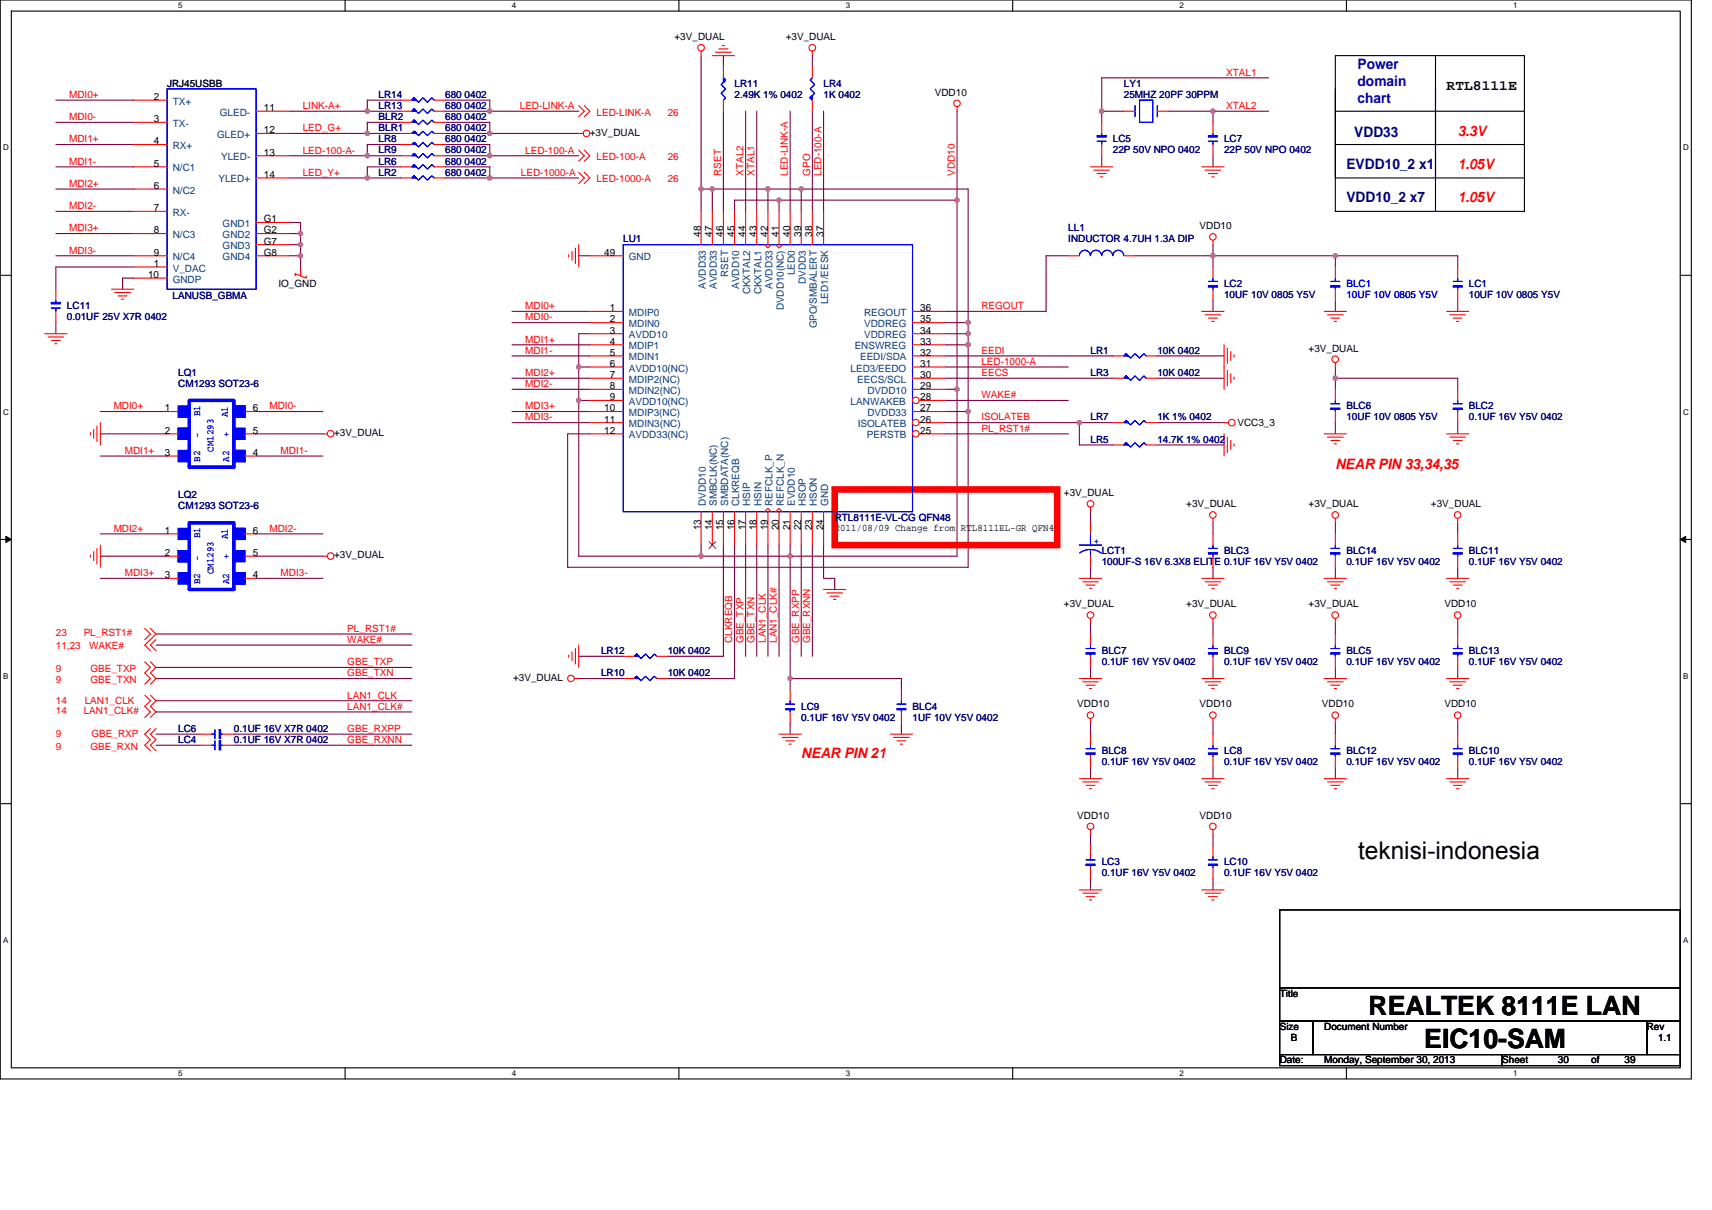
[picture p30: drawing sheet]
<svg xmlns="http://www.w3.org/2000/svg" width="297mm" height="210mm" viewBox="0 0 297 210" stroke-linecap="round" stroke-linejoin="round" font-family="sans-serif">
<defs><g id="words">
<g font-size="4.6">
<text x="237.5" y="176.1">REALTEK 8111E LAN</text>
<text x="247.1" y="181.9">EIC10-SAM</text>
</g>
<text font-size="4.2" x="235.7" y="149.1">teknisi-indonesia</text>
<g font-size="2.5" fill="#0000a0">
<text x="235.5" y="12">Power</text>
<text x="235.5" y="14.9">domain</text>
<text x="235.5" y="17.8">chart</text>
</g>
<text font-size="2.5" x="251" y="15.6">RTL8111E</text>
<g font-size="2.5" fill="#000080">
<text x="235" y="23.7">VDD33</text>
<text x="233.6" y="29.3">EVDD10_2 x1</text>
<text x="233.6" y="35.1">VDD10_2 x7</text>
</g>
<g font-size="2.5" fill="#f00">
<text x="252.9" y="23.5">3.3V</text>
<text x="252.9" y="29.3">1.05V</text>
<text x="252.9" y="35.1">1.05V</text>
<text x="231.7" y="81.4">NEAR PIN 33,34,35</text>
<text x="139" y="131.6">NEAR PIN 21</text>
</g>
<g font-size="1.7">
<text x="117" y="6.9">+3V_DUAL</text>
<text x="136.3" y="6.9">+3V_DUAL</text>
<text x="26.7" y="17.4">2</text>
<text x="162.2" y="16.6">VDD10</text>
<text x="26.7" y="21.2">3</text>
<text x="45.8" y="19.3">11</text>
<text x="45.8" y="23.1">12</text>
<text x="102.3" y="23.5">+3V_DUAL</text>
<text x="26.7" y="25.1">4</text>
<text x="26.7" y="28.9">5</text>
<text x="45.8" y="27">13</text>
<text x="26.7" y="32.8">6</text>
<text x="45.8" y="30.9">14</text>
<text x="26.7" y="36.7">7</text>
<text x="26.7" y="40.5">8</text>
<text x="45.8" y="40.5">G2</text>
<text x="45.8" y="38.6">G1</text>
<text x="121.6" y="41.1" transform="rotate(-90 121.6 41.1)">48</text>
<text x="123.6" y="41.1" transform="rotate(-90 123.6 41.1)">47</text>
<text x="125.5" y="41.1" transform="rotate(-90 125.5 41.1)">46</text>
<text x="127.4" y="41.1" transform="rotate(-90 127.4 41.1)">45</text>
<text x="129.3" y="41.1" transform="rotate(-90 129.3 41.1)">44</text>
<text x="131.3" y="41.1" transform="rotate(-90 131.3 41.1)">43</text>
<text x="133.2" y="41.1" transform="rotate(-90 133.2 41.1)">42</text>
<text x="135.1" y="41.1" transform="rotate(-90 135.1 41.1)">41</text>
<text x="137.1" y="41.1" transform="rotate(-90 137.1 41.1)">40</text>
<text x="139" y="41.1" transform="rotate(-90 139 41.1)">39</text>
<text x="140.9" y="41.1" transform="rotate(-90 140.9 41.1)">38</text>
<text x="142.9" y="41.1" transform="rotate(-90 142.9 41.1)">37</text>
<text x="208.1" y="39.8">VDD10</text>
<text x="26.7" y="44.4">9</text>
<text x="26.7" y="46.3">1</text>
<text x="45.8" y="44.4">G8</text>
<text x="45.8" y="42.4">G7</text>
<text x="104.8" y="44.4">49</text>
<text x="25.7" y="48.2">10</text>
<text x="48.3" y="49.8">IO_GND</text>
<text x="105.8" y="57.9">3</text>
<text x="105.8" y="54">1</text>
<text x="105.8" y="56">2</text>
<text x="105.8" y="59.8">4</text>
<text x="159.7" y="59.8">33</text>
<text x="159.7" y="54">36</text>
<text x="159.7" y="56">35</text>
<text x="159.7" y="57.9">34</text>
<text x="105.8" y="63.7">6</text>
<text x="105.8" y="61.7">5</text>
<text x="105.8" y="65.6">7</text>
<text x="159.7" y="65.6">30</text>
<text x="159.7" y="61.7">32</text>
<text x="159.7" y="63.7">31</text>
<text x="227.1" y="61">+3V_DUAL</text>
<text x="28.6" y="71.4">1</text>
<text x="43.9" y="71.4">6</text>
<text x="104.8" y="71.4">10</text>
<text x="105.8" y="69.5">9</text>
<text x="105.8" y="67.5">8</text>
<text x="159.7" y="69.5">28</text>
<text x="159.7" y="67.5">29</text>
<text x="159.7" y="71.4">27</text>
<text x="28.6" y="75.3">2</text>
<text x="43.9" y="75.3">5</text>
<text x="58" y="75.7">+3V_DUAL</text>
<text x="104.8" y="75.3">12</text>
<text x="104.8" y="73.3">11</text>
<text x="159.7" y="73.3">26</text>
<text x="159.7" y="75.3">25</text>
<text x="214.7" y="73.9">VCC3_3</text>
<text x="28.6" y="79.1">3</text>
<text x="43.9" y="79.1">4</text>
<text x="184.6" y="86.1">+3V_DUAL</text>
<text x="205.8" y="88">+3V_DUAL</text>
<text x="227.1" y="88">+3V_DUAL</text>
<text x="248.3" y="88">+3V_DUAL</text>
<text x="28.6" y="92.6">1</text>
<text x="43.9" y="92.6">6</text>
<text x="121.6" y="92.1" transform="rotate(-90 121.6 92.1)">13</text>
<text x="123.6" y="92.1" transform="rotate(-90 123.6 92.1)">14</text>
<text x="125.5" y="92.1" transform="rotate(-90 125.5 92.1)">15</text>
<text x="127.4" y="92.1" transform="rotate(-90 127.4 92.1)">16</text>
<text x="129.3" y="92.1" transform="rotate(-90 129.3 92.1)">17</text>
<text x="131.3" y="92.1" transform="rotate(-90 131.3 92.1)">18</text>
<text x="133.2" y="92.1" transform="rotate(-90 133.2 92.1)">19</text>
<text x="135.1" y="92.1" transform="rotate(-90 135.1 92.1)">20</text>
<text x="137.1" y="92.1" transform="rotate(-90 137.1 92.1)">21</text>
<text x="139" y="92.1" transform="rotate(-90 139 92.1)">22</text>
<text x="140.9" y="92.1" transform="rotate(-90 140.9 92.1)">23</text>
<text x="142.9" y="92.1" transform="rotate(-90 142.9 92.1)">24</text>
<text x="144.8" y="92.1">2011/08/09 Change from RTL8111EL-GR QFN48</text>
<text x="28.6" y="96.5">2</text>
<text x="28.6" y="100.4">3</text>
<text x="43.9" y="100.4">4</text>
<text x="43.9" y="96.5">5</text>
<text x="58" y="96.9">+3V_DUAL</text>
<text x="184.6" y="105.4">+3V_DUAL</text>
<text x="205.8" y="105.4">+3V_DUAL</text>
<text x="227.1" y="105.4">+3V_DUAL</text>
<text x="250.6" y="105.4">VDD10</text>
<text x="89" y="118.1">+3V_DUAL</text>
<text x="186.9" y="122.8">VDD10</text>
<text x="208.1" y="122.8">VDD10</text>
<text x="229.4" y="122.8">VDD10</text>
<text x="250.6" y="122.8">VDD10</text>
<text x="186.9" y="142.1">VDD10</text>
<text x="208.1" y="142.1">VDD10</text>
<text x="222" y="173">Title</text>
<text x="222" y="178.8">Size</text>
<text x="229.8" y="178.8">Document Number</text>
<text x="285.7" y="178.8">Rev</text>
<text x="222" y="184.6">Date:</text>
<text x="224" y="180.7">B</text>
<text x="229.8" y="184.6">Monday, September 30, 2013</text>
<text x="260.6" y="184.6">Sheet</text>
<text x="270.3" y="184.6">30</text>
<text x="276.1" y="184.6">of</text>
<text x="281.9" y="184.6">39</text>
<text x="287.7" y="180.7">1.1</text>
</g>
<g font-size="1.7" fill="#f00">
<text x="12" y="17">MDI0+</text>
<text x="212.8" y="13.1">XTAL1</text>
<text x="12" y="20.8">MDI0-</text>
<text x="52.5" y="22.8">LED_G+</text>
<text x="52.5" y="18.9">LINK-A+</text>
<text x="90.2" y="18.9">LED-LINK-A</text>
<text x="103.5" y="20.1">LED-LINK-A</text>
<text x="115.9" y="20.1">26</text>
<text x="212.8" y="18.9">XTAL2</text>
<text x="12" y="24.7">MDI1+</text>
<text x="12" y="28.6">MDI1-</text>
<text x="52.5" y="26.6">LED-100-A-</text>
<text x="91.1" y="26.6">LED-100-A</text>
<text x="103.5" y="27.8">LED-100-A</text>
<text x="115.9" y="27.8">26</text>
<text x="12" y="32.4">MDI2+</text>
<text x="52.5" y="30.5">LED_Y+</text>
<text x="90.4" y="30.5">LED-1000-A</text>
<text x="103.5" y="31.7">LED-1000-A</text>
<text x="115.9" y="31.7">26</text>
<text x="125.1" y="30.5" transform="rotate(-90 125.1 30.5)">RSET</text>
<text x="129" y="30.5" transform="rotate(-90 129 30.5)">XTAL2</text>
<text x="130.9" y="30.5" transform="rotate(-90 130.9 30.5)">XTAL1</text>
<text x="136.7" y="30.5" transform="rotate(-90 136.7 30.5)">LED-LINK-A</text>
<text x="140.6" y="30.5" transform="rotate(-90 140.6 30.5)">GPO</text>
<text x="142.5" y="30.5" transform="rotate(-90 142.5 30.5)">LED-100-A</text>
<text x="165.7" y="30.5" transform="rotate(-90 165.7 30.5)">VDD10</text>
<text x="12" y="40.2">MDI3+</text>
<text x="12" y="36.3">MDI2-</text>
<text x="12" y="44">MDI3-</text>
<text x="91.1" y="53.7">MDI0+</text>
<text x="170.3" y="53.7">REGOUT</text>
<text x="91.1" y="55.6">MDI0-</text>
<text x="91.1" y="59.5">MDI1+</text>
<text x="91.1" y="65.3">MDI2+</text>
<text x="91.1" y="61.4">MDI1-</text>
<text x="170.3" y="63.3">LED-1000-A</text>
<text x="170.3" y="65.3">EECS</text>
<text x="170.3" y="61.4">EEDI</text>
<text x="19.7" y="71">MDI0+</text>
<text x="46.8" y="71">MDI0-</text>
<text x="91.1" y="67.2">MDI2-</text>
<text x="91.1" y="71">MDI3+</text>
<text x="170.3" y="69.1">WAKE#</text>
<text x="91.1" y="73">MDI3-</text>
<text x="170.3" y="73">ISOLATEB</text>
<text x="170.3" y="74.9">PL_RST1#</text>
<text x="21.7" y="78.8">MDI1+</text>
<text x="48.7" y="78.8">MDI1-</text>
<text x="19.7" y="92.3">MDI2+</text>
<text x="46.8" y="92.3">MDI2-</text>
<text x="21.7" y="100">MDI3+</text>
<text x="48.7" y="100">MDI3-</text>
<text x="9.7" y="110.4">23</text>
<text x="9.7" y="112.5">11,23</text>
<text x="14.5" y="110.4">PL_RST1#</text>
<text x="15.5" y="112.5">WAKE#</text>
<text x="60.3" y="109.6">PL_RST1#</text>
<text x="60.3" y="111.6">WAKE#</text>
<text x="127.1" y="111.6" transform="rotate(-90 127.1 111.6)">CLKREQB</text>
<text x="129" y="111.6" transform="rotate(-90 129 111.6)">GBE_TXP</text>
<text x="130.9" y="111.6" transform="rotate(-90 130.9 111.6)">GBE_TXN</text>
<text x="132.9" y="111.6" transform="rotate(-90 132.9 111.6)">LAN1_CLK</text>
<text x="134.8" y="111.6" transform="rotate(-90 134.8 111.6)">LAN1_CLK#</text>
<text x="138.6" y="111.6" transform="rotate(-90 138.6 111.6)">GBE_RXPP</text>
<text x="140.6" y="111.6" transform="rotate(-90 140.6 111.6)">GBE_RXNN</text>
<text x="9.7" y="118.5">9</text>
<text x="9.7" y="116.6">9</text>
<text x="15.7" y="118.5">GBE_TXN</text>
<text x="15.7" y="116.6">GBE_TXP</text>
<text x="60.3" y="115.4">GBE_TXP</text>
<text x="60.3" y="117.4">GBE_TXN</text>
<text x="9.7" y="123.9">14</text>
<text x="9.7" y="122.2">14</text>
<text x="14.5" y="123.9">LAN1_CLK#</text>
<text x="14.7" y="122.2">LAN1_CLK</text>
<text x="60.3" y="123.2">LAN1_CLK#</text>
<text x="60.3" y="121.2">LAN1_CLK</text>
<text x="9.7" y="130.1">9</text>
<text x="9.7" y="128">9</text>
<text x="15.7" y="130.1">GBE_RXN</text>
<text x="15.9" y="128">GBE_RXP</text>
<text x="60.3" y="128.9">GBE_RXNN</text>
<text x="60.3" y="127">GBE_RXPP</text>
</g>
<text font-size="1.7" fill="#000040" x="29" y="15">JRJ45USBB</text>
<g font-size="1.7" fill="#000080">
<text x="65.7" y="17">LR14</text>
<text x="77.3" y="17">680 0402</text>
<text x="127.4" y="15">LR11</text>
<text x="127.4" y="17">2.49K 1% 0402</text>
<text x="142.9" y="15">LR4</text>
<text x="142.9" y="17">1K 0402</text>
<text x="195" y="15">LY1</text>
<text x="195" y="17">25MHZ 20PF 30PPM</text>
<text x="65.7" y="22.8">BLR1</text>
<text x="65.7" y="18.9">LR13</text>
<text x="65.7" y="20.8">BLR2</text>
<text x="77.3" y="18.9">680 0402</text>
<text x="77.3" y="22.8">680 0402</text>
<text x="77.3" y="20.8">680 0402</text>
<text x="65.7" y="28.6">LR6</text>
<text x="65.7" y="24.7">LR8</text>
<text x="65.7" y="26.6">LR9</text>
<text x="77.3" y="28.6">680 0402</text>
<text x="77.3" y="24.7">680 0402</text>
<text x="77.3" y="26.6">680 0402</text>
<text x="193.1" y="26.6">22P 50V NPO 0402</text>
<text x="193.1" y="24.7">LC5</text>
<text x="212.4" y="26.6">22P 50V NPO 0402</text>
<text x="212.4" y="24.7">LC7</text>
<text x="65.7" y="30.5">LR2</text>
<text x="77.3" y="30.5">680 0402</text>
<text x="185.4" y="40.2">LL1</text>
<text x="108.1" y="42.1">LU1</text>
<text x="185.4" y="42.1">INDUCTOR 4.7UH 1.3A DIP</text>
<text x="11.6" y="53.7">LC11</text>
<text x="29.9" y="51.9">LANUSB_GBMA</text>
<text x="212.4" y="51.7">10UF 10V 0805 Y5V</text>
<text x="212.4" y="49.8">LC2</text>
<text x="254.8" y="51.7">10UF 10V 0805 Y5V</text>
<text x="254.8" y="49.8">LC1</text>
<text x="11.6" y="55.6">0.01UF 25V X7R 0402</text>
<text x="30.9" y="65.2">LQ1</text>
<text x="189.2" y="61.4">LR1</text>
<text x="189.2" y="65.2">LR3</text>
<text x="200.8" y="61.4">10K 0402</text>
<text x="200.8" y="65.2">10K 0402</text>
<text x="30.9" y="67.2">CM1293 SOT23-6</text>
<text x="233.6" y="71">BLC6</text>
<text x="254.8" y="71">BLC2</text>
<text x="189.2" y="73">LR7</text>
<text x="189.2" y="76.8">LR5</text>
<text x="200.8" y="73">1K 1% 0402</text>
<text x="200.8" y="76.8">14.7K 1% 0402</text>
<text x="233.6" y="73">10UF 10V 0805 Y5V</text>
<text x="254.8" y="73">0.1UF 16V Y5V 0402</text>
<text x="30.9" y="86.5">LQ2</text>
<text x="30.9" y="88.4">CM1293 SOT23-6</text>
<text x="144.8" y="90.3">RTL8111E-VL-CG QFN48</text>
<text x="191.2" y="96.1">LCT1</text>
<text x="191.2" y="98.1">100UF-S 16V 6.3X8 ELITE 0.1UF 16V Y5V 0402</text>
<text x="212.4" y="96.1">BLC3</text>
<text x="233.6" y="98.1">0.1UF 16V Y5V 0402</text>
<text x="233.6" y="96.1">BLC14</text>
<text x="254.8" y="98.1">0.1UF 16V Y5V 0402</text>
<text x="254.8" y="96.1">BLC11</text>
<text x="104.3" y="113.5">LR12</text>
<text x="115.9" y="113.5">10K 0402</text>
<text x="191.2" y="113.5">BLC7</text>
<text x="212.4" y="113.5">BLC9</text>
<text x="233.6" y="113.5">BLC5</text>
<text x="254.8" y="113.5">BLC13</text>
<text x="104.3" y="117.4">LR10</text>
<text x="115.9" y="117.4">10K 0402</text>
<text x="191.2" y="115.4">0.1UF 16V Y5V 0402</text>
<text x="212.4" y="115.4">0.1UF 16V Y5V 0402</text>
<text x="233.6" y="115.4">0.1UF 16V Y5V 0402</text>
<text x="254.8" y="115.4">0.1UF 16V Y5V 0402</text>
<text x="139" y="125.1">0.1UF 16V Y5V 0402</text>
<text x="139" y="123.1">LC9</text>
<text x="158.3" y="125.1">1UF 10V Y5V 0402</text>
<text x="158.3" y="123.1">BLC4</text>
<text x="30.9" y="128.9">LC4</text>
<text x="30.9" y="127">LC6</text>
<text x="40.6" y="128.9">0.1UF 16V X7R 0402</text>
<text x="40.6" y="127">0.1UF 16V X7R 0402</text>
<text x="191.2" y="130.9">BLC8</text>
<text x="212.4" y="130.9">LC8</text>
<text x="233.6" y="130.9">BLC12</text>
<text x="254.8" y="130.9">BLC10</text>
<text x="191.2" y="132.8">0.1UF 16V Y5V 0402</text>
<text x="212.4" y="132.8">0.1UF 16V Y5V 0402</text>
<text x="233.6" y="132.8">0.1UF 16V Y5V 0402</text>
<text x="254.8" y="132.8">0.1UF 16V Y5V 0402</text>
<text x="191.2" y="152.1">0.1UF 16V Y5V 0402</text>
<text x="191.2" y="150.2">LC3</text>
<text x="212.4" y="152.1">0.1UF 16V Y5V 0402</text>
<text x="212.4" y="150.2">LC10</text>
</g>
<g font-size="1.7" fill="#004080">
<text x="30" y="18.2">TX+</text>
<text x="30" y="22">TX-</text>
<text x="37.7" y="23.9">GLED+</text>
<text x="38.1" y="20.1">GLED-</text>
<text x="30" y="25.9">RX+</text>
<text x="30" y="29.7">N/C1</text>
<text x="38.4" y="27.8">YLED-</text>
<text x="30" y="33.6">N/C2</text>
<text x="37.9" y="31.7">YLED+</text>
<text x="30" y="37.5">RX-</text>
<text x="30" y="41.3">N/C3</text>
<text x="38.6" y="41.3">GND2</text>
<text x="38.6" y="39.4">GND1</text>
<text x="30" y="45.2">N/C4</text>
<text x="30" y="47.1">V_DAC</text>
<text x="38.6" y="45.2">GND4</text>
<text x="38.6" y="43.2">GND3</text>
<text x="109.1" y="45.2">GND</text>
<text x="137.9" y="47.7" transform="rotate(-90 137.9 47.7)">LED0</text>
<text x="30" y="49">GNDP</text>
<text x="122.4" y="50.1" transform="rotate(-90 122.4 50.1)">AVDD33</text>
<text x="124.4" y="50.1" transform="rotate(-90 124.4 50.1)">AVDD33</text>
<text x="126.3" y="48" transform="rotate(-90 126.3 48)">RSET</text>
<text x="128.2" y="50.1" transform="rotate(-90 128.2 50.1)">AVDD10</text>
<text x="130.2" y="51.1" transform="rotate(-90 130.2 51.1)">CKXTAL2</text>
<text x="132.1" y="51.1" transform="rotate(-90 132.1 51.1)">CKXTAL1</text>
<text x="134" y="50.1" transform="rotate(-90 134 50.1)">AVDD33</text>
<text x="136" y="53.9" transform="rotate(-90 136 53.9)">DVDD10(NC)</text>
<text x="139.8" y="49.3" transform="rotate(-90 139.8 49.3)">DVDD3</text>
<text x="143.7" y="52.8" transform="rotate(-90 143.7 52.8)">LED1/EESK</text>
<text x="109.1" y="58.7">AVDD10</text>
<text x="109.1" y="54.8">MDIP0</text>
<text x="109.1" y="56.8">MDIN0</text>
<text x="141.7" y="57" transform="rotate(-90 141.7 57)">GPO/SMBALERT</text>
<text x="149.9" y="54.8">REGOUT</text>
<text x="149.9" y="56.8">VDDREG</text>
<text x="149.9" y="58.7">VDDREG</text>
<text x="109.1" y="64.5">AVDD10(NC)</text>
<text x="109.1" y="60.6">MDIP1</text>
<text x="109.1" y="62.5">MDIN1</text>
<text x="147.6" y="64.5">LED3/EEDO</text>
<text x="148.3" y="60.6">ENSWREG</text>
<text x="149.2" y="62.5">EEDI/SDA</text>
<text x="109.1" y="70.3">AVDD10(NC)</text>
<text x="109.1" y="66.4">MDIP2(NC)</text>
<text x="109.1" y="68.3">MDIN2(NC)</text>
<text x="147.6" y="70.3">LANWAKEB</text>
<text x="148.7" y="66.4">EECS/SCL</text>
<text x="150.5" y="68.3">DVDD10</text>
<text x="109.1" y="76.1">AVDD33(NC)</text>
<text x="109.1" y="72.2">MDIP3(NC)</text>
<text x="109.1" y="74.1">MDIN3(NC)</text>
<text x="148.8" y="74.1">ISOLATEB</text>
<text x="150.4" y="76.1">PERSTB</text>
<text x="150.5" y="72.2">DVDD33</text>
<text x="122.4" y="87.8" transform="rotate(-90 122.4 87.8)">DVDD10</text>
<text x="124.4" y="87.8" transform="rotate(-90 124.4 87.8)">SMBCLK(NC)</text>
<text x="126.3" y="87.8" transform="rotate(-90 126.3 87.8)">SMBDATA(NC)</text>
<text x="128.2" y="87.8" transform="rotate(-90 128.2 87.8)">CLKREQB</text>
<text x="130.2" y="87.8" transform="rotate(-90 130.2 87.8)">HSIP</text>
<text x="132.1" y="87.8" transform="rotate(-90 132.1 87.8)">HSIN</text>
<text x="134" y="87.8" transform="rotate(-90 134 87.8)">REFCLK_P</text>
<text x="136" y="87.8" transform="rotate(-90 136 87.8)">REFCLK_N</text>
<text x="137.9" y="87.8" transform="rotate(-90 137.9 87.8)">EVDD10</text>
<text x="139.8" y="87.8" transform="rotate(-90 139.8 87.8)">HSOP</text>
<text x="141.7" y="87.8" transform="rotate(-90 141.7 87.8)">HSON</text>
<text x="143.7" y="87.8" transform="rotate(-90 143.7 87.8)">GND</text>
</g>
<g font-size="1.7" fill="#00f">
<text x="233.6" y="51.7">10UF 10V 0805 Y5V</text>
<text x="233.6" y="49.8">BLC1</text>
<text x="34.7" y="76.1" transform="rotate(-90 34.7 76.1)">-</text>
<text x="34.7" y="72.2" transform="rotate(-90 34.7 72.2)">B1</text>
<text x="39.5" y="72.4" transform="rotate(-90 39.5 72.4)">A1</text>
<text x="39.7" y="75.9" transform="rotate(-90 39.7 75.9)">+</text>
<text x="34.7" y="80.1" transform="rotate(-90 34.7 80.1)">B2</text>
<text x="37" y="78.4" transform="rotate(-90 37 78.4)">CM1293</text>
<text x="39.7" y="80.1" transform="rotate(-90 39.7 80.1)">A2</text>
<text x="34.7" y="93.4" transform="rotate(-90 34.7 93.4)">B1</text>
<text x="39.5" y="93.6" transform="rotate(-90 39.5 93.6)">A1</text>
<text x="189.8" y="94.4">+</text>
<text x="34.7" y="97.3" transform="rotate(-90 34.7 97.3)">-</text>
<text x="34.7" y="101.3" transform="rotate(-90 34.7 101.3)">B2</text>
<text x="37" y="99.6" transform="rotate(-90 37 99.6)">CM1293</text>
<text x="39.7" y="97.1" transform="rotate(-90 39.7 97.1)">+</text>
<text x="39.7" y="101.3" transform="rotate(-90 39.7 101.3)">A2</text>
</g>
<g font-size="1.4">
<text x="30.9" y="1.5">5</text>
<text x="88.8" y="1.5">4</text>
<text x="146.7" y="1.5">3</text>
<text x="204.7" y="1.5">2</text>
<text x="262.6" y="1.5">1</text>
<text x=".5" y="26.1">D</text>
<text x="292" y="26.1">D</text>
<text x=".5" y="71.9">C</text>
<text x="292" y="71.9">C</text>
<text x=".5" y="117.8">B</text>
<text x="292" y="117.8">B</text>
<text x=".5" y="163.6">A</text>
<text x="292" y="163.6">A</text>
<text x="30.9" y="186.8">5</text>
<text x="88.8" y="186.8">4</text>
<text x="146.7" y="186.8">3</text>
<text x="204.7" y="186.8">2</text>
<text x="262.6" y="186.8">1</text>
</g>
</g></defs>
<path d="M0 0h293.5v187.2h-293.5zM2 1.9h289.5v183.4h-289.5z" fill="none" stroke="#000" stroke-width=".19"/>
<g fill="#fff">
<path d="M30.9 .2h.8v1.6h-.8z"/>
<path d="M30.9 185.5h.8v1.6h-.8z"/>
</g>
<path d="M59.9 0v1.9M59.9 185.3v1.9" fill="none" stroke="#000" stroke-width=".19"/>
<g fill="#fff">
<path d="M88.8 .2h.8v1.6h-.8z"/>
<path d="M88.8 185.5h.8v1.6h-.8z"/>
</g>
<path d="M117.8 0v1.9M117.8 185.3v1.9" fill="none" stroke="#000" stroke-width=".19"/>
<g fill="#fff">
<path d="M146.7 .2h.8v1.6h-.8z"/>
<path d="M146.7 185.5h.8v1.6h-.8z"/>
</g>
<path d="M175.7 0v1.9M175.7 185.3v1.9" fill="none" stroke="#000" stroke-width=".19"/>
<g fill="#fff">
<path d="M204.7 .2h.7v1.6h-.7z"/>
<path d="M204.7 185.5h.7v1.6h-.7z"/>
</g>
<path d="M233.6 0v1.9M233.6 185.3v1.9" fill="none" stroke="#000" stroke-width=".19"/>
<g fill="#fff">
<path d="M262.6 .2h.7v1.6h-.7z"/>
<path d="M262.6 185.5h.7v1.6h-.7z"/>
<path d="M.5 24.8h1v1.6h-1z"/>
<path d="M292 24.8h1v1.6h-1z"/>
<path d="M.5 70.7h1v1.5h-1z"/>
<path d="M292 70.7h1v1.5h-1z"/>
</g>
<path d="M0 47.8h2M291.5 47.8h2" fill="none" stroke="#000" stroke-width=".19"/>
<g fill="#fff">
<path d="M.5 116.5h.9v1.6h-.9z"/>
<path d="M292 116.5h.9v1.6h-.9z"/>
</g>
<path d="M0 93.6h2M291.5 93.6h2" fill="none" stroke="#000" stroke-width=".19"/>
<path d="M1 93.1l1 .5-1 .5zM291.5 93.6l1-.5v1z" fill="#000" stroke="#000" stroke-width=".17"/>
<g fill="#fff">
<path d="M.5 162.4h.9v1.5h-.9z"/>
<path d="M292 162.4h.9v1.5h-.9z"/>
</g>
<g fill="none" stroke="#000" stroke-width=".19">
<path d="M231.7 15.4v21.3h32.8v-27h-32.8v21.2h32.8M231.7 19.3h32.8M249.1 15.4v21.3M249.1 9.7v21.2M231.7 25.1h32.8M0 139.5h2M291.5 139.5h2M222 157.9h69.5v13.5h-69.5zM222 171.4h69.5v5.8h-69.5zM222 177.2h5.8v5.8h-5.8zM227.8 177.2h57.9v5.8h-57.9zM285.7 177.2h5.8v5.8h-5.8z"/>
<path d="M222 183h38.6v1.9h-38.6zM260.6 183h30.9v1.9h-30.9z"/>
</g>
<g fill="none" stroke="#800040" stroke-width=".19">
<path d="M9.7 17.4h13.5M50.2 19.3h13.5M63.7 19.3h5.8M69.5 17.4h-5.8v1.9M77.3 17.4h7.7v1.9M77.3 19.3h7.7M85 19.3h15.4M121.6 9.7v23.1M125.5 9.7v1.9M125.5 19.3v17.4M129.4 19.3v17.4M131.3 19.3v17.4"/>
<path d="M137.1 19.3v17.4M140.9 9.7v1.9M140.9 19.3v17.4M142.9 19.3v17.4M166 19.3v15.4M191.2 19.3h3.8M191.2 19.3v1.9M202.7 19.3h7.8M210.5 19.3v1.9M210.5 19.3h9.6M220.1 13.5h-28.9v5.8M9.7 25.1h13.5"/>
<path d="M9.7 32.8h13.5M9.7 36.7h13.5M9.7 21.2h13.5M9.7 29h13.5M50.2 38.6h2v1.9M50.2 27h13.5M50.2 30.9h13.5M50.2 23.2h13.5M63.7 23.2h5.8M63.7 27h5.8M63.7 30.9h5.8M69.5 21.2h-5.8v2"/>
<path d="M69.5 25.1h-5.8v1.9M69.5 29h-5.8v1.9M77.3 23.2h7.7M77.3 21.2h7.7v2M77.3 25.1h7.7v1.9M77.3 27h7.7M77.3 29h7.7v1.9M77.3 30.9h7.7M85 27h15.4M85 30.9h15.4M85 23.2h15.4M121.6 32.8h2"/>
<path d="M121.6 32.8v3.9M123.6 32.8v3.9M123.6 32.8h9.6M133.2 32.8h34.8v23.2M133.2 32.8v3.9M135.2 34.7h-7.8v2M135.2 34.7v2M135.2 34.7h30.8M139 32.8v3.9M166 34.7v32.9M191.2 27v2M210.5 27v2"/>
<path d="M9.7 40.5h13.5M9.7 44.4h13.5M9.7 56v1.9M23.2 46.3h-13.5v3.9M23.2 48.3h-1.9v1.9M50.2 42.5h2M50.2 40.5h2M50.2 44.4h2M52.2 42.5v1.9M52.2 44.4v1.9M52.2 40.5v2M88.8 56h13.5"/>
<path d="M88.8 54h13.5M88.8 59.8h13.5M100.4 44.4h1.9M102.3 57.9h-1.9v5.8M164.1 57.9h3.9M164.1 56h3.9v1.9M164.1 59.8h3.9M168 59.8v11.6M168 57.9v1.9M185.4 44.4h-3.9v9.6h-17.4M196.9 44.4h13.6M210.5 44.4h21.2"/>
<path d="M210.5 44.4v1.9M210.5 42.5v1.9M210.5 52.1v1.9M231.7 52.1v1.9M231.7 44.4v1.9M231.7 44.4h21.2v1.9M252.9 52.1v1.9M17.4 75.3h11.6M17.4 71.4h11.6M17.4 79.1h11.6M44.4 75.3h11.6M44.4 79.1h11.6"/>
<path d="M44.4 71.4h11.6M88.8 65.6h13.5M88.8 67.6h13.5M88.8 71.4h13.5M88.8 73.3h13.5M88.8 61.8h13.5M100.4 63.7h1.9M100.4 69.5h1.9M100.4 63.7v5.8M100.4 69.5v27h21.2M164.1 61.8h29M164.1 65.6h29"/>
<path d="M164.1 73.3h23.2M164.1 71.4h3.9v27h-69.5v-23.1h3.8M164.1 67.6h1.9M164.1 69.5h21.3M164.1 63.7h21.3M164.1 75.3h21.3M166 67.6v28.9h-28.9M187.3 73.3h5.8M187.3 73.3v3.9h5.8M200.8 61.8h11.6M200.8 77.2h11.6M200.8 65.6h11.6"/>
<path d="M200.8 73.3h11.6M231.7 63.7v1.9M231.7 65.6v2M231.7 73.3v2M231.7 65.6h21.2v2M252.9 73.3v2M17.4 92.6h11.6M17.4 96.5h11.6M44.4 96.5h11.6M44.4 92.6h11.6M121.6 96.5h15.5M121.6 94.6v1.9"/>
<path d="M125.5 94.6v19.3h-9.6M127.4 94.6v23.2h-11.5M129.4 94.6v19.3M131.3 94.6v19.3M133.2 94.6v19.3M135.2 94.6v19.3M137.1 96.5v21.3M137.1 94.6v1.9M139 94.6v19.3M140.9 94.6v19.3M142.9 94.6v5.8h1.9v1.9M189.2 98.4v2"/>
<path d="M189.2 88.8v1.9M210.5 90.7v1.9M210.5 98.4v2M231.7 90.7v1.9M231.7 98.4v2M252.9 98.4v2M252.9 90.7v1.9M17.4 100.4h11.6M27.1 110h44.4M27.1 115.8h44.4M27.1 117.8h44.4M27.1 112h44.4"/>
<path d="M44.4 100.4h11.6M100.4 113.9h7.7M100.4 117.8h7.7M137.1 117.8h19.3v1.9M137.1 117.8v1.9M189.2 115.8v2M189.2 108.1v1.9M210.5 108.1v1.9M210.5 115.8v2M231.7 108.1v1.9M231.7 115.8v2M252.9 115.8v2"/>
<path d="M252.9 108.1v1.9M27.1 123.5h44.4M27.1 121.6h44.4M27.1 129.3h7.7M27.1 127.4h7.7M40.6 129.3h30.9M40.6 127.4h30.9M137.1 125.5v1.9M156.4 125.5v1.9M189.2 133.2v1.9M189.2 125.5v1.9M210.5 125.5v1.9"/>
<path d="M210.5 133.2v1.9M231.7 125.5v1.9M231.7 133.2v1.9M252.9 125.5v1.9M252.9 133.2v1.9M189.2 144.8v1.9M189.2 152.5v1.9M210.5 152.5v1.9M210.5 144.8v1.9"/>
</g>
<g fill="#f0f" stroke="#f0f" stroke-width=".19">
<circle cx="63.7" cy="19.3" r=".38"/>
<circle cx="166" cy="34.7" r=".38"/>
<circle cx="137.1" cy="96.5" r=".38"/>
<circle cx="166" cy="67.6" r=".38"/>
<circle cx="210.4" cy="19.3" r=".38"/>
<circle cx="52.1" cy="42.4" r=".38"/>
<circle cx="135.1" cy="34.7" r=".38"/>
<circle cx="121.6" cy="96.5" r=".38"/>
<circle cx="168" cy="59.8" r=".38"/>
<circle cx="168" cy="71.4" r=".38"/>
<circle cx="168" cy="57.9" r=".38"/>
<circle cx="168" cy="56" r=".38"/>
<circle cx="139" cy="32.8" r=".38"/>
<circle cx="187.3" cy="73.3" r=".38"/>
<circle cx="100.4" cy="63.7" r=".38"/>
<circle cx="123.6" cy="32.8" r=".38"/>
<circle cx="52.1" cy="44.4" r=".38"/>
<circle cx="121.6" cy="32.8" r=".38"/>
<circle cx="210.4" cy="44.4" r=".38"/>
<circle cx="100.4" cy="69.5" r=".38"/>
<circle cx="231.7" cy="65.6" r=".38"/>
<circle cx="191.1" cy="19.3" r=".38"/>
<circle cx="133.2" cy="32.8" r=".38"/>
<circle cx="231.7" cy="44.4" r=".38"/>
<circle cx="137.1" cy="117.7" r=".38"/>
<circle cx="52.1" cy="40.5" r=".38"/>
<circle cx="85" cy="19.3" r=".38"/>
<circle cx="63.7" cy="23.1" r=".38"/>
<circle cx="85" cy="23.1" r=".38"/>
<circle cx="63.7" cy="27" r=".38"/>
<circle cx="85" cy="27" r=".38"/>
<circle cx="63.7" cy="30.9" r=".38"/>
<circle cx="85" cy="30.9" r=".38"/>
</g>
<g fill="none" stroke="#f00" stroke-width=".19">
<path d="M23.2 17.4h5.8M44.4 19.3h5.8M69.5 17.4h2M75.3 17.4h2M100.4 18.3l1 1-1 1M101.4 18.3l.9 1-.9 1M121.6 8.9v.8M123.6 9.7h3.8M124.2 9.1h2.7M124.7 8.5h1.6M125.3 7.9h.4M140.9 8.9v.8"/>
<path d="M166 18.5v.8M23.2 21.2h5.8M23.2 25.1h5.8M23.2 29h5.8M23.2 32.8h5.8M23.2 36.7h5.8M44.4 23.2h5.8M44.4 27h5.8M44.4 30.9h5.8M44.4 38.6h5.8M69.5 23.2h2M75.3 23.2h2"/>
<path d="M100.4 26.1l1 .9-1 1M100.4 29.9l1 1-1 1M100.4 23.2h.8M101.4 26.1l.9 .9-.9 1M101.4 29.9l.9 1-.9 1M189.2 29h3.9M189.8 29.5h2.7M190.4 30.1h1.5M190.9 30.7h.4M191.2 21.2v2M191.2 25.1v1.9M208.5 29h3.9"/>
<path d="M209.1 29.5h2.7M209.7 30.1h1.5M210.2 30.7h.4M7.8 57.9h3.8M8.3 58.5h2.7M8.9 59.1h1.6M9.5 59.6h.4M9.7 50.2v1.9M9.7 54v2M19.3 50.2h3.9M19.9 50.8h2.7M20.5 51.4h1.5"/>
<path d="M21.1 51.9h.4M23.2 40.5h5.8M23.2 44.4h5.8M23.2 46.3h5.8M23.2 48.3h5.8M44.4 40.5h5.8M44.4 44.4h5.8M44.4 42.5h5.8M51.2 47.9v-.4l1.9 .8v-.4M52.2 46.3v1.6M98.7 44.2v.4M99.2 43.6v1.6"/>
<path d="M99.8 43.1v2.6M100.4 42.5v3.8M102.3 57.9h5.8M102.3 54h5.8M102.3 56h5.8M102.3 59.8h5.8M158.3 57.9h5.8M158.3 54h5.8M158.3 56h5.8M158.3 59.8h5.8M208.5 54h3.9M209.1 54.6h2.7"/>
<path d="M209.7 55.2h1.5M210.2 55.8h.4M210.5 41.7v.8M212.4 59.8v7.8M229.8 54h3.8M230.3 54.6h2.7M230.9 55.2h1.5M231.5 55.8h.4M251 54h3.8M251.6 54.6h2.7M252.2 55.2h1.5M252.7 55.8h.4"/>
<path d="M15.7 75.1v.4M16.3 74.5v1.6M16.8 73.9v2.7M17.4 73.3v3.9M56 75.3h.8M102.3 73.3h5.8M102.3 63.7h5.8M102.3 61.8h5.8M102.3 69.5h5.8M102.3 65.6h5.8M102.3 67.6h5.8M102.3 75.3h5.8"/>
<path d="M102.3 71.4h5.8M158.3 63.7h5.8M158.3 61.8h5.8M158.3 65.6h5.8M158.3 67.6h5.8M158.3 71.4h5.8M193.1 73.3h1.9M193.1 77.2h1.9M198.9 73.3h1.9M198.9 77.2h1.9M212.4 73.3h.7M212.4 75.3v3.8"/>
<path d="M213 64.3v2.7M213 75.9v2.7M213 60.4v2.7M213.5 64.9v1.5M213.5 76.4v1.6M213.5 61v1.5M214.1 65.4v.4M214.1 77v.4M214.1 61.6v.4M229.8 75.3h3.8M230.3 75.9h2.7M230.9 76.4h1.5"/>
<path d="M231.5 77h.4M231.7 62.9v.8M231.7 67.6v1.9M231.7 71.4v1.9M251 75.3h3.8M251.6 75.9h2.7M252.2 76.4h1.5M252.7 77h.4M15.7 96.3v.4M16.3 95.7v1.6M16.8 95.2v2.7M17.4 94.6v3.8"/>
<path d="M56 96.5h.8M121.6 88.8v5.8M123.6 88.8v5.8M125.5 88.8v5.8M127.4 88.8v5.8M129.4 88.8v5.8M131.3 88.8v5.8M132.7 88.8l.5-.6 .6 .6M133.2 88.8v5.8M134.6 88.8l.6-.6 .5 .6M135.2 88.8v5.8M137.1 88.8v5.8"/>
<path d="M139 88.8v5.8M140.9 88.8v5.8M142.9 88.8v5.8M189.2 88v.8M210.5 90v.7M231.7 90v.7M252.9 90v.7M25.1 109.1l1 .9-1 1M25.1 114.9l1 .9-1 1 1 1-1 .9M26.1 109.1l1 .9-2 2 1 .9M26.1 114.9l1 .9-1 1 1 1-1 .9M27.1 111l-1 1 1 .9"/>
<path d="M98.7 113.7v.4M99.2 113.1v1.6M99.6 117.8h.8M99.8 112.5v2.7M100.4 112v3.8M142.9 102.3h3.8M143.5 102.9h2.7M144 103.5h1.6M144.6 104h.4M187.3 100.4h3.9M187.3 117.8h3.9M187.9 101h2.7"/>
<path d="M187.9 118.3h2.7M188.4 101.5h1.6M188.4 118.9h1.6M189 102.1h.4M189 119.5h.4M189.2 107.3v.8M208.5 100.4h3.9M208.5 117.8h3.9M209.1 101h2.7M209.1 118.3h2.7M209.7 101.5h1.5M209.7 118.9h1.5"/>
<path d="M210.2 102.1h.4M210.2 119.5h.4M210.5 107.3v.8M229.8 117.8h3.8M229.8 100.4h3.8M230.3 118.3h2.7M230.3 101h2.7M230.9 118.9h1.5M230.9 101.5h1.5M231.5 119.5h.4M231.5 102.1h.4M231.7 107.3v.8"/>
<path d="M251 117.8h3.8M251 100.4h3.8M251.6 118.3h2.7M251.6 101h2.7M252.2 118.9h1.5M252.2 101.5h1.5M252.7 119.5h.4M252.7 102.1h.4M252.9 107.3v.8M25.1 120.7l1 .9-1 1 1 .9-1 1M26.1 126.4l-1 1 1 1-1 .9 1 1M26.1 120.7l1 .9-1 1 1 .9-1 1"/>
<path d="M27.1 126.4l-1 1 1 1-1 .9 1 1M34.8 129.3h1.9M38.6 129.3h2M135.2 127.4h3.8M135.7 128h2.7M136.3 128.6h1.6M136.9 129.1h.4M154.5 127.4h3.8M155 128h2.8M155.6 128.6h1.6M156.2 129.1h.4M187.3 135.1h3.9"/>
<path d="M187.9 135.7h2.7M188.4 136.3h1.6M189 136.9h.4M189.2 124.7v.8M189.2 127.4v1.9M189.2 131.3v1.9M208.5 135.1h3.9M209.1 135.7h2.7M209.7 136.3h1.5M210.2 136.9h.4M210.5 124.7v.8M229.8 135.1h3.8"/>
<path d="M230.3 135.7h2.7M230.9 136.3h1.5M231.5 136.9h.4M231.7 124.7v.8M251 135.1h3.8M251.6 135.7h2.7M252.2 136.3h1.5M252.7 136.9h.4M252.9 124.7v.8M187.3 154.4h3.9M187.9 155h2.7M188.4 155.6h1.6"/>
<path d="M189 156.2h.4M189.2 144v.8M208.5 154.4h3.9M209.1 155h2.7M209.7 155.6h1.5M210.2 156.2h.4M210.5 144v.8"/>
<circle cx="121.6" cy="8.3" r=".57"/>
<circle cx="140.9" cy="8.3" r=".57"/>
<circle cx="166" cy="17.9" r=".57"/>
<circle cx="101.7" cy="23.2" r=".57"/>
<circle cx="210.4" cy="41.1" r=".57"/>
<circle cx="57.4" cy="75.3" r=".57"/>
<circle cx="213.7" cy="73.3" r=".57"/>
<circle cx="231.7" cy="62.3" r=".57"/>
<circle cx="57.4" cy="96.5" r=".57"/>
<circle cx="189.2" cy="87.4" r=".57"/>
<circle cx="210.4" cy="89.4" r=".57"/>
<circle cx="231.7" cy="89.4" r=".57"/>
<circle cx="252.9" cy="89.4" r=".57"/>
<circle cx="99.1" cy="117.7" r=".57"/>
<circle cx="189.2" cy="106.7" r=".57"/>
<circle cx="210.4" cy="106.7" r=".57"/>
<circle cx="231.7" cy="106.7" r=".57"/>
<circle cx="252.9" cy="106.7" r=".57"/>
<circle cx="189.2" cy="124.1" r=".57"/>
<circle cx="210.4" cy="124.1" r=".57"/>
<circle cx="231.7" cy="124.1" r=".57"/>
<circle cx="252.9" cy="124.1" r=".57"/>
<circle cx="189.2" cy="143.4" r=".57"/>
<circle cx="210.4" cy="143.4" r=".57"/>
</g>
<path d="M144.8 84.9h38.6v9.7h-38.6z" fill="none" stroke="#f00" stroke-width="1.1"/>
<g fill="none" stroke="#00f" stroke-width=".19">
<path d="M29 15.4h15.4v34.8h-15.4zM71.5 17.4l.3-.4 .8 .8 .8-.8 .8 .8 .7-.8 .4 .4M71.5 23.2l.3-.4 .8 .7 .8-.7 .8 .7 .7-.7 .4 .4M190.4 24.5h1.5M191.2 24.5v.6M191.2 23.2v.3M8.9 53.5h1.6M9.7 53.5v.5M9.7 52.1v.4M108.1 42.5h50.2v46.3h-50.2zM195 73.3l.4-.3 .8 .7 .7-.7 .8 .7 .8-.7 .4 .3M195 77.2l.4-.4 .8 .8 .7-.8 .8 .8 .8-.8 .4 .4"/>
<path d="M230.9 70.1h1.5M231.7 69.5v.6M231.7 71v.4M36.7 129.3h.6M37.3 128.6v1.5M38.3 129.3h.3M188.4 129.9h1.6M189.2 129.3v.6M189.2 130.9v.4"/>
</g>
<g fill="#00f" stroke="#00f" stroke-width=".19">
<path d="M195.4 73l.4 .3h-.8l.4-.3 .4 .3z" fill-rule="evenodd"/>
<path d="M195.4 73l.4 .3h-.8l.4-.3 .4 .3z" fill-rule="evenodd"/>
<path d="M188.4 130.7h1.6v.2h-1.6z" fill-rule="evenodd"/>
<path d="M188.4 130.7h1.6v.2h-1.6z" fill-rule="evenodd"/>
<path d="M71.8 22.8l.4 .4h-.7l.3-.4 .4 .4z" fill-rule="evenodd"/>
<path d="M71.8 22.8l.4 .4h-.7l.3-.4 .4 .4z" fill-rule="evenodd"/>
<path d="M230.9 70.8h1.5v.2h-1.5z" fill-rule="evenodd"/>
<path d="M230.9 70.8h1.5v.2h-1.5z" fill-rule="evenodd"/>
<path d="M190.4 23.5h1.5v.2h-1.5z" fill-rule="evenodd"/>
<path d="M190.4 23.5h1.5v.2h-1.5z" fill-rule="evenodd"/>
<path d="M71.8 17l.4 .4h-.7l.3-.4 .4 .4z" fill-rule="evenodd"/>
<path d="M71.8 17l.4 .4h-.7l.3-.4 .4 .4z" fill-rule="evenodd"/>
<path d="M195.4 76.8l.4 .4h-.8l.4-.4 .4 .4z" fill-rule="evenodd"/>
<path d="M195.4 76.8l.4 .4h-.8l.4-.4 .4 .4z" fill-rule="evenodd"/>
<path d="M38.1 128.6h.2v1.5h-.2z" fill-rule="evenodd"/>
<path d="M38.1 128.6h.2v1.5h-.2z" fill-rule="evenodd"/>
<path d="M8.9 52.5h1.6v.2h-1.6z" fill-rule="evenodd"/>
<path d="M8.9 52.5h1.6v.2h-1.6z" fill-rule="evenodd"/>
</g>
<path d="M123 94l1.2 1.2M124.2 94l-1.2 1.2" fill="none" stroke="#804000" stroke-width=".17"/>
<circle cx="158.9" cy="73.3" r=".57" fill="#fff" stroke="#f00" stroke-width=".19"/>
<path d="M159.5 73.3h4.6" fill="none" stroke="#f00" stroke-width=".19"/>
<circle cx="158.9" cy="75.3" r=".57" fill="#fff" stroke="#f00" stroke-width=".19"/>
<path d="M159.5 75.3h4.6" fill="none" stroke="#f00" stroke-width=".19"/>
<circle cx="158.9" cy="69.5" r=".57" fill="#fff" stroke="#f00" stroke-width=".19"/>
<g fill="none" stroke="#f00" stroke-width=".19">
<path d="M69.5 19.3h2M75.3 19.3h2M125.5 11.6v1.9M125.5 17.4v1.9M140.9 11.6v1.9M140.9 17.4v1.9M195 19.3h1.9M200.8 19.3h1.9M69.5 29h2M69.5 30.9h2M69.5 25.1h2M69.5 27h2"/>
<path d="M69.5 21.2h2M75.3 29h2M75.3 30.9h2M75.3 25.1h2M75.3 27h2M75.3 21.2h2M121.6 36.7v5.8M123.6 36.7v5.8M125.5 36.7v5.8M127.4 36.7v5.8M129.4 36.7v5.8M131.3 36.7v5.8"/>
<path d="M133.2 36.7v5.8M135.2 36.7v5.8M137.1 36.7v5.8M139 36.7v5.8M140.9 36.7v5.8M142.9 36.7v5.8M210.5 21.2v2M210.5 25.1v1.9M102.3 44.4h5.8M132.7 42.5l.5 .5 .6-.5M134.6 42.5l.6 .5 .5-.5M185.4 44.4h1.9"/>
<path d="M195 44.4h1.9M210.5 46.3v2M210.5 50.2v1.9M231.7 46.3v2M231.7 50.2v1.9M252.9 46.3v2M252.9 50.2v1.9M29 75.3h1.9M29 79.1h1.9M29 71.4h1.9M42.5 75.3h1.9M42.5 79.1h1.9"/>
<path d="M42.5 71.4h1.9M159.5 69.5h4.6M193.1 61.8h1.9M193.1 65.6h1.9M198.9 61.8h1.9M198.9 65.6h1.9M252.9 67.6v1.9M252.9 71.4v1.9M29 96.5h1.9M29 92.6h1.9M42.5 96.5h1.9M42.5 92.6h1.9"/>
<path d="M189.2 90.7v1.9M189.2 96.5v1.9M210.5 92.6v2M210.5 96.5v1.9M231.7 92.6v2M231.7 96.5v1.9M252.9 92.6v2M252.9 96.5v1.9M29 100.4h1.9M42.5 100.4h1.9M108.1 113.9h2M108.1 117.8h2"/>
<path d="M113.9 113.9h2M113.9 117.8h2M137.1 119.7v1.9M156.4 119.7v1.9M189.2 110v2M189.2 113.9v1.9M210.5 110v2M210.5 113.9v1.9M231.7 110v2M231.7 113.9v1.9M252.9 110v2M252.9 113.9v1.9"/>
<path d="M34.8 127.4h1.9M38.6 127.4h2M137.1 123.5v2M156.4 123.5v2M210.5 127.4v1.9M210.5 131.3v1.9M231.7 127.4v1.9M231.7 131.3v1.9M252.9 127.4v1.9M252.9 131.3v1.9M189.2 146.7v1.9M189.2 150.6v1.9"/>
<path d="M210.5 146.7v1.9M210.5 150.6v1.9"/>
</g>
<g fill="none" stroke="#00f" stroke-width=".19">
<path d="M71.5 19.3l.3-.4 .8 .8 .8-.8 .8 .8 .7-.8 .4 .4M125.5 13.5l.4 .4-.8 .8 .8 .7-.8 .8 .8 .8-.4 .4M140.9 13.5l-.3 .4 .7 .8-.7 .7 .7 .8-.7 .8 .3 .4M196.9 18.3v2M197.7 17.4h2.3v3.8h-2.3zM200.8 18.3v2M71.5 29l.3-.4 .8 .7 .8-.7 .8 .7 .7-.7 .4 .4M71.5 30.9l.3-.4 .8 .8 .8-.8 .8 .8 .7-.8 .4 .4M71.5 25.1l.3-.4 .8 .8 .8-.8 .8 .8 .7-.8 .4 .4M71.5 27l.3-.4 .8 .8 .8-.8 .8 .8 .7-.8 .4 .4M71.5 21.2l.3-.4 .8 .8 .8-.8 .8 .8 .7-.8 .4 .4M209.7 24.5h1.5"/>
<path d="M210.5 24.5v.6M210.5 23.2v.3M189.2 44.4a.95 .95 0 0 0-1-1 .95 .95 0 0 0-.9 1M191.1 44.4a.96 .96 0 0 0-.9-1 .96 .96 0 0 0-1 1M195 44.4a.96 .96 0 0 0-1-1 .96 .96 0 0 0-.9 1 .95 .95 0 0 0-1-1 .95 .95 0 0 0-.9 1M209.7 48.8h1.5M210.5 48.3v.5M210.5 49.8v.4M230.9 48.8h1.5M231.7 48.3v.5M231.7 49.8v.4M252.2 48.8h1.5"/>
<path d="M252.9 48.3v.5M252.9 49.8v.4M32.8 74.3h-1.9v1.9h1.9M40.6 78.2h1.9v1.9h-1.9M40.6 70.5h1.9v1.9h-1.9M195 61.8l.4-.4 .8 .7 .7-.7 .8 .7 .8-.7 .4 .4M195 65.6l.4-.4 .8 .8 .7-.8 .8 .8 .8-.8 .4 .4M252.2 70.1h1.5M252.9 69.5v.6M252.9 71v.4M32.8 95.5h-1.9v2h1.9M40.6 99.4h1.9v1.9h-1.9"/>
<path d="M40.6 91.7h1.9v1.9h-1.9M187.3 94.6h3.9M187.3 96a3.1 3.1 0 0 1 3.8 0M189.2 95.4v1.1M189.2 92.6v2M209.7 95.2h1.5M210.5 94.6v.6M210.5 96.1v.4M230.9 95.2h1.5M231.7 94.6v.6M231.7 96.1v.4M252.2 95.2h1.5"/>
<path d="M252.9 94.6v.6M252.9 96.1v.4M110.1 113.9l.3-.4 .8 .8 .8-.8 .8 .8 .7-.8 .4 .4M110.1 117.8l.3-.4 .8 .7 .8-.7 .8 .7 .7-.7 .4 .4M188.4 112.5h1.6M189.2 112v.5M189.2 113.5v.4M209.7 112.5h1.5M210.5 112v.5M210.5 113.5v.4M230.9 112.5h1.5M231.7 112v.5"/>
<path d="M231.7 113.5v.4M252.2 112.5h1.5M252.9 112v.5M252.9 113.5v.4M36.7 127.4h.6M37.3 126.6v1.6M38.3 127.4h.3M136.3 122.2h1.6M137.1 121.6v.6M137.1 123.1v.4M155.6 122.2h1.6M156.4 121.6v.6"/>
<path d="M156.4 123.1v.4M209.7 129.9h1.5M210.5 129.3v.6M210.5 130.9v.4M230.9 129.9h1.5M231.7 129.3v.6M231.7 130.9v.4M252.2 129.9h1.5M252.9 129.3v.6M252.9 130.9v.4M188.4 149.2h1.6M189.2 148.6v.6"/>
<path d="M189.2 150.2v.4M209.7 149.2h1.5M210.5 148.6v.6M210.5 150.2v.4"/>
</g>
<g fill="#00f" stroke="#00f" stroke-width=".19">
<path d="M188.4 150h1.6v.2h-1.6z" fill-rule="evenodd"/>
<path d="M188.4 150h1.6v.2h-1.6z" fill-rule="evenodd"/>
<path d="M209.7 49.6h1.5v.2h-1.5z" fill-rule="evenodd"/>
<path d="M209.7 49.6h1.5v.2h-1.5z" fill-rule="evenodd"/>
<path d="M252.2 49.6h1.5v.2h-1.5z" fill-rule="evenodd"/>
<path d="M252.2 49.6h1.5v.2h-1.5z" fill-rule="evenodd"/>
<path d="M110.4 113.5l.4 .4h-.7l.3-.4 .4 .4z" fill-rule="evenodd"/>
<path d="M110.4 113.5l.4 .4h-.7l.3-.4 .4 .4z" fill-rule="evenodd"/>
<path d="M71.8 28.6l.4 .4h-.7l.3-.4 .4 .4z" fill-rule="evenodd"/>
<path d="M71.8 28.6l.4 .4h-.7l.3-.4 .4 .4z" fill-rule="evenodd"/>
<path d="M252.2 130.7h1.5v.2h-1.5z" fill-rule="evenodd"/>
<path d="M252.2 130.7h1.5v.2h-1.5z" fill-rule="evenodd"/>
<path d="M136.3 123h1.6v.1h-1.6z" fill-rule="evenodd"/>
<path d="M136.3 123h1.6v.1h-1.6z" fill-rule="evenodd"/>
<path d="M71.8 18.9l.4 .4h-.7l.3-.4 .4 .4z" fill-rule="evenodd"/>
<path d="M71.8 18.9l.4 .4h-.7l.3-.4 .4 .4z" fill-rule="evenodd"/>
<path d="M71.8 30.5l.4 .4h-.7l.3-.4 .4 .4z" fill-rule="evenodd"/>
<path d="M71.8 30.5l.4 .4h-.7l.3-.4 .4 .4z" fill-rule="evenodd"/>
<path d="M71.8 24.7l.4 .4h-.7l.3-.4 .4 .4z" fill-rule="evenodd"/>
<path d="M71.8 24.7l.4 .4h-.7l.3-.4 .4 .4z" fill-rule="evenodd"/>
<path d="M252.2 95.9h1.5v.2h-1.5z" fill-rule="evenodd"/>
<path d="M252.2 95.9h1.5v.2h-1.5z" fill-rule="evenodd"/>
<path d="M230.9 95.9h1.5v.2h-1.5z" fill-rule="evenodd"/>
<path d="M230.9 95.9h1.5v.2h-1.5z" fill-rule="evenodd"/>
<path d="M209.7 150h1.5v.2h-1.5z" fill-rule="evenodd"/>
<path d="M209.7 150h1.5v.2h-1.5z" fill-rule="evenodd"/>
<path d="M38.1 126.6h.2v1.6h-.2z" fill-rule="evenodd"/>
<path d="M38.1 126.6h.2v1.6h-.2z" fill-rule="evenodd"/>
<path d="M209.7 130.7h1.5v.2h-1.5z" fill-rule="evenodd"/>
<path d="M209.7 130.7h1.5v.2h-1.5z" fill-rule="evenodd"/>
<path d="M230.9 130.7h1.5v.2h-1.5z" fill-rule="evenodd"/>
<path d="M230.9 130.7h1.5v.2h-1.5z" fill-rule="evenodd"/>
<path d="M209.7 113.3h1.5v.2h-1.5z" fill-rule="evenodd"/>
<path d="M209.7 113.3h1.5v.2h-1.5z" fill-rule="evenodd"/>
<path d="M140.6 17l.3-.4v.8l-.3-.4 .3-.4z" fill-rule="evenodd"/>
<path d="M140.6 17l.3-.4v.8l-.3-.4 .3-.4z" fill-rule="evenodd"/>
<path d="M40.6 91.7h1.9v1.9h-1.9z" fill-rule="evenodd"/>
<path d="M40.6 99.4h1.9v1.9h-1.9z" fill-rule="evenodd"/>
<path d="M30.9 95.5h1.9v2h-1.9z" fill-rule="evenodd"/>
<path d="M30.9 99.4h1.9v1.9h-1.9z" fill-rule="evenodd"/>
<path d="M30.9 91.7h1.9v1.9h-1.9z" fill-rule="evenodd"/>
<path d="M40.6 95.5h1.9v2h-1.9z" fill-rule="evenodd"/>
<path d="M40.6 91.7h1.9v1.9h-1.9z" fill-rule="evenodd"/>
<path d="M40.6 99.4h1.9v1.9h-1.9z" fill-rule="evenodd"/>
<path d="M30.9 95.5h1.9v2h-1.9z" fill-rule="evenodd"/>
<path d="M30.9 99.4h1.9v1.9h-1.9z" fill-rule="evenodd"/>
<path d="M30.9 91.7h1.9v1.9h-1.9z" fill-rule="evenodd"/>
<path d="M40.6 95.5h1.9v2h-1.9z" fill-rule="evenodd"/>
<path d="M195.4 61.4l.4 .4h-.8l.4-.4 .4 .4z" fill-rule="evenodd"/>
<path d="M195.4 61.4l.4 .4h-.8l.4-.4 .4 .4z" fill-rule="evenodd"/>
<path d="M195.4 65.2l.4 .4h-.8l.4-.4 .4 .4z" fill-rule="evenodd"/>
<path d="M195.4 65.2l.4 .4h-.8l.4-.4 .4 .4z" fill-rule="evenodd"/>
<path d="M71.8 26.6l.4 .4h-.7l.3-.4 .4 .4z" fill-rule="evenodd"/>
<path d="M71.8 26.6l.4 .4h-.7l.3-.4 .4 .4z" fill-rule="evenodd"/>
<path d="M252.2 113.3h1.5v.2h-1.5z" fill-rule="evenodd"/>
<path d="M252.2 113.3h1.5v.2h-1.5z" fill-rule="evenodd"/>
<path d="M71.8 20.8l.4 .4h-.7l.3-.4 .4 .4z" fill-rule="evenodd"/>
<path d="M71.8 20.8l.4 .4h-.7l.3-.4 .4 .4z" fill-rule="evenodd"/>
<path d="M209.7 95.9h1.5v.2h-1.5z" fill-rule="evenodd"/>
<path d="M209.7 95.9h1.5v.2h-1.5z" fill-rule="evenodd"/>
<path d="M230.9 113.3h1.5v.2h-1.5z" fill-rule="evenodd"/>
<path d="M230.9 113.3h1.5v.2h-1.5z" fill-rule="evenodd"/>
<path d="M252.2 70.8h1.5v.2h-1.5z" fill-rule="evenodd"/>
<path d="M252.2 70.8h1.5v.2h-1.5z" fill-rule="evenodd"/>
<path d="M40.6 70.5h1.9v1.9h-1.9z" fill-rule="evenodd"/>
<path d="M40.6 78.2h1.9v1.9h-1.9z" fill-rule="evenodd"/>
<path d="M30.9 74.3h1.9v1.9h-1.9z" fill-rule="evenodd"/>
<path d="M30.9 78.2h1.9v1.9h-1.9z" fill-rule="evenodd"/>
<path d="M30.9 70.5h1.9v1.9h-1.9z" fill-rule="evenodd"/>
<path d="M40.6 74.3h1.9v1.9h-1.9z" fill-rule="evenodd"/>
<path d="M40.6 70.5h1.9v1.9h-1.9z" fill-rule="evenodd"/>
<path d="M40.6 78.2h1.9v1.9h-1.9z" fill-rule="evenodd"/>
<path d="M30.9 74.3h1.9v1.9h-1.9z" fill-rule="evenodd"/>
<path d="M30.9 78.2h1.9v1.9h-1.9z" fill-rule="evenodd"/>
<path d="M30.9 70.5h1.9v1.9h-1.9z" fill-rule="evenodd"/>
<path d="M40.6 74.3h1.9v1.9h-1.9z" fill-rule="evenodd"/>
<path d="M209.7 23.5h1.5v.2h-1.5z" fill-rule="evenodd"/>
<path d="M209.7 23.5h1.5v.2h-1.5z" fill-rule="evenodd"/>
<path d="M155.6 123h1.6v.1h-1.6z" fill-rule="evenodd"/>
<path d="M155.6 123h1.6v.1h-1.6z" fill-rule="evenodd"/>
<path d="M110.4 117.4l.4 .4h-.7l.3-.4 .4 .4z" fill-rule="evenodd"/>
<path d="M110.4 117.4l.4 .4h-.7l.3-.4 .4 .4z" fill-rule="evenodd"/>
<path d="M188.4 113.3h1.6v.2h-1.6z" fill-rule="evenodd"/>
<path d="M188.4 113.3h1.6v.2h-1.6z" fill-rule="evenodd"/>
<path d="M125.5 13.5l.4 .4-.4 .4 .4-.4-.4 .4z" fill-rule="evenodd"/>
<path d="M125.5 13.5l.4 .4-.4 .4 .4-.4-.4 .4z" fill-rule="evenodd"/>
<path d="M230.9 49.6h1.5v.2h-1.5z" fill-rule="evenodd"/>
<path d="M230.9 49.6h1.5v.2h-1.5z" fill-rule="evenodd"/>
</g>
<path d="M32.8 69.5h7.8v11.6h-7.8zM32.8 90.7h7.8v11.6h-7.8z" fill="none" stroke="#00f" stroke-width=".57"/>
<g fill="#f0f" stroke="#f0f" stroke-width=".19">
<circle cx="63.7" cy="19.3" r=".38"/>
<circle cx="166" cy="34.7" r=".38"/>
<circle cx="137.1" cy="96.5" r=".38"/>
<circle cx="166" cy="67.6" r=".38"/>
<circle cx="210.4" cy="19.3" r=".38"/>
<circle cx="52.1" cy="42.4" r=".38"/>
<circle cx="135.1" cy="34.7" r=".38"/>
<circle cx="121.6" cy="96.5" r=".38"/>
<circle cx="168" cy="59.8" r=".38"/>
<circle cx="168" cy="71.4" r=".38"/>
<circle cx="168" cy="57.9" r=".38"/>
<circle cx="168" cy="56" r=".38"/>
<circle cx="139" cy="32.8" r=".38"/>
<circle cx="187.3" cy="73.3" r=".38"/>
<circle cx="100.4" cy="63.7" r=".38"/>
<circle cx="123.6" cy="32.8" r=".38"/>
<circle cx="52.1" cy="44.4" r=".38"/>
<circle cx="121.6" cy="32.8" r=".38"/>
<circle cx="210.4" cy="44.4" r=".38"/>
<circle cx="100.4" cy="69.5" r=".38"/>
<circle cx="231.7" cy="65.6" r=".38"/>
<circle cx="191.1" cy="19.3" r=".38"/>
<circle cx="133.2" cy="32.8" r=".38"/>
<circle cx="231.7" cy="44.4" r=".38"/>
<circle cx="137.1" cy="117.7" r=".38"/>
<circle cx="52.1" cy="40.5" r=".38"/>
<circle cx="85" cy="19.3" r=".38"/>
<circle cx="63.7" cy="23.1" r=".38"/>
<circle cx="85" cy="23.1" r=".38"/>
<circle cx="63.7" cy="27" r=".38"/>
<circle cx="85" cy="27" r=".38"/>
<circle cx="63.7" cy="30.9" r=".38"/>
<circle cx="85" cy="30.9" r=".38"/>
</g>
<use href="#words"/>
</svg>
